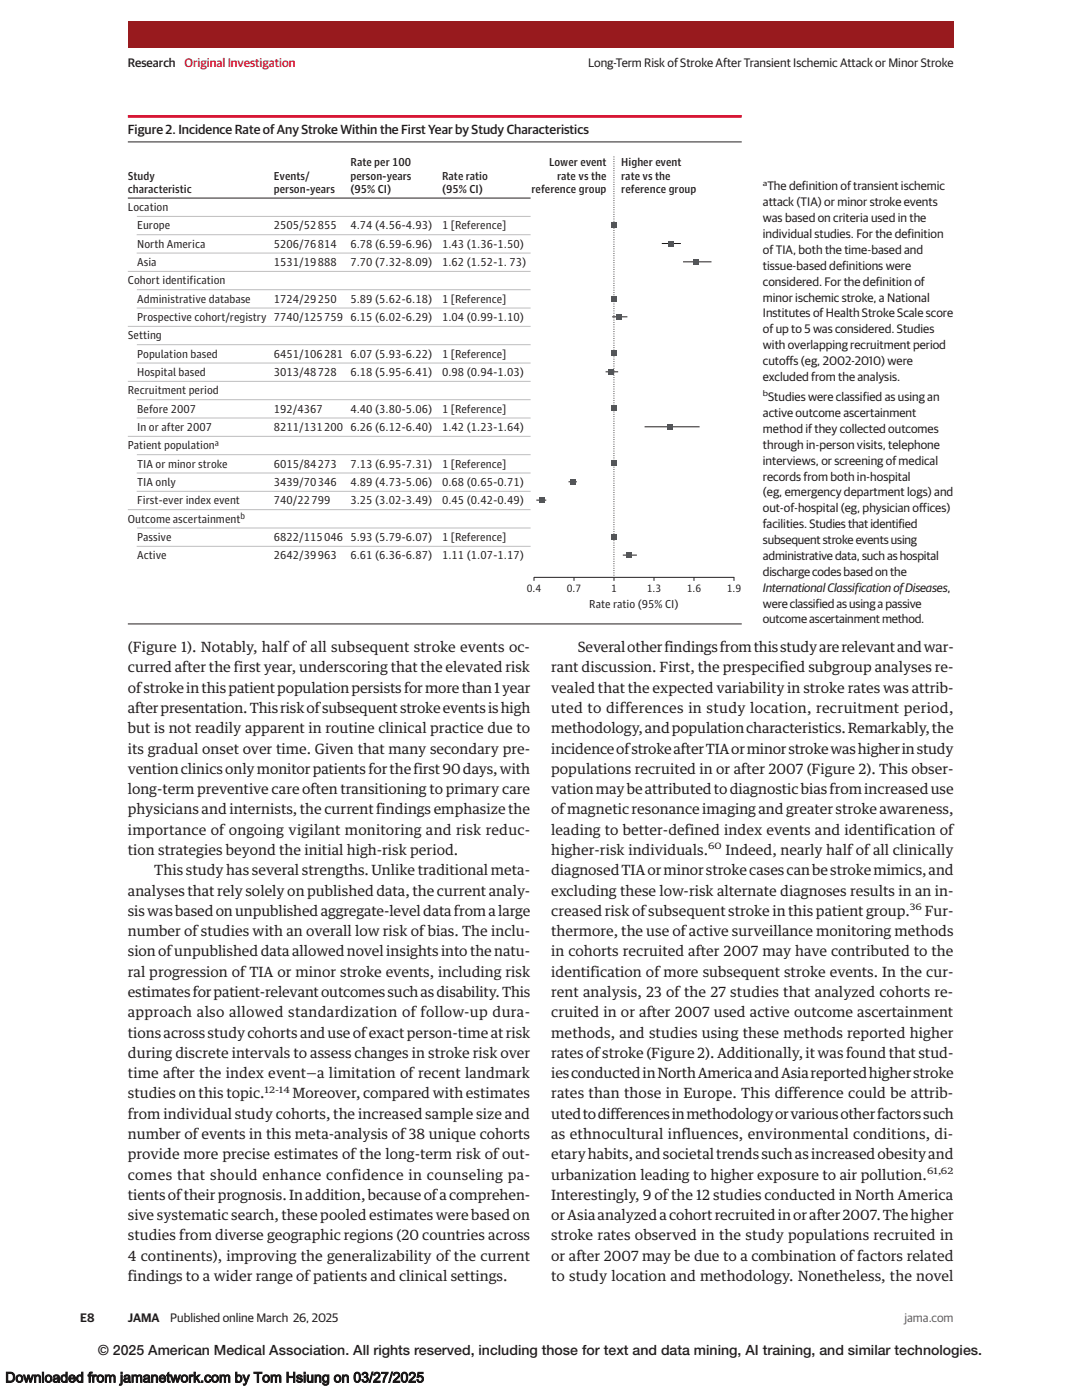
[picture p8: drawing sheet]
<svg xmlns="http://www.w3.org/2000/svg" width="216mm" height="279mm" viewBox="0 0 216 279" stroke-linecap="round" stroke-linejoin="round" font-family="sans-serif">
<defs><g id="words">
<g font-size="2.8" fill="#231f20">
<text x="25.5" y="130.1">(Figure 1). Notably, half of all subsequent stroke events oc-</text>
<text x="115.3" y="130.1">Severalotherfindingsfromthisstudyarerelevantandwar-</text>
<text x="25.5" y="134.2">curred after the first year, underscoring that the elevated risk</text>
<text x="110" y="134.2">rant discussion. First, the prespecified subgroup analyses re-</text>
<text x="25.5" y="138.2">ofstrokeinthispatientpopulationpersistsformorethan1year</text>
<text x="25.5" y="142.3">afterpresentation.Thisriskofsubsequentstrokeeventsishigh</text>
<text x="110" y="138.2">vealed that the expected variability in stroke rates was attrib-</text>
<text x="110" y="142.3">uted to differences in study location, recruitment period,</text>
<text x="25.5" y="146.3">but is not readily apparent in routine clinical practice due to</text>
<text x="110" y="146.3">methodology,andpopulationcharacteristics.Remarkably,the</text>
<text x="25.5" y="150.4">its gradual onset over time. Given that many secondary pre-</text>
<text x="25.5" y="154.4">ventionclinicsonlymonitorpatientsforthefirst90days,with</text>
<text x="110" y="150.4">incidenceofstrokeafterTIAorminorstrokewashigherinstudy</text>
<text x="110" y="154.4">populations recruited in or after 2007 (Figure 2). This obser-</text>
<text x="25.5" y="158.5">long-term preventive care often transitioning to primary care</text>
<text x="110" y="158.5">vationmaybeattributedtodiagnosticbiasfromincreaseduse</text>
<text x="25.5" y="162.5">physicians and internists, the current findings emphasize the</text>
<text x="25.5" y="166.6">importance of ongoing vigilant monitoring and risk reduc-</text>
<text x="110" y="162.5">ofmagneticresonanceimagingandgreaterstrokeawareness,</text>
<text x="110" y="166.6">leading to better-defined index events and identification of</text>
<text x="25.5" y="170.6">tion strategies beyond the initial high-risk period.</text>
<text x="110" y="170.6">higher-risk individuals.</text>
<text x="144.7" y="170.6">Indeed, nearly half of all clinically</text>
<text x="25.5" y="178.7">analyses that rely solely on published data, the current analy-</text>
<text x="30.8" y="174.7">This study has several strengths. Unlike traditional meta-</text>
<text x="110" y="174.7">diagnosedTIAorminorstrokecasescanbestrokemimics,and</text>
<text x="110" y="178.7">excluding these low-risk alternate diagnoses results in an in-</text>
<text x="25.5" y="182.8">siswasbasedonunpublishedaggregate-leveldatafromalarge</text>
<text x="110" y="182.8">creased risk ofsubsequent stroke in this patient group.</text>
<text x="184.5" y="182.8">Fur-</text>
<text x="25.5" y="186.8">number ofstudies with an overall low risk ofbias. The inclu-</text>
<text x="25.5" y="190.9">sionofunpublisheddataallowednovelinsightsintothenatu-</text>
<text x="110" y="186.8">thermore, the use ofactive surveillance monitoring methods</text>
<text x="110" y="190.9">in cohorts recruited after 2007 may have contributed to the</text>
<text x="25.5" y="194.9">ral progression of TIA or minor stroke events, including risk</text>
<text x="110" y="194.9">identification of more subsequent stroke events. In the cur-</text>
<text x="25.5" y="199">estimatesforpatient-relevantoutcomessuchasdisability.This</text>
<text x="25.5" y="203">approach also allowed standardization of follow-up dura-</text>
<text x="110" y="199">rent analysis, 23 of the 27 studies that analyzed cohorts re-</text>
<text x="110" y="203">cruited in or after 2007 used active outcome ascertainment</text>
<text x="25.5" y="207.1">tionsacrossstudycohortsanduseofexactperson-timeatrisk</text>
<text x="110" y="207.1">methods, and studies using these methods reported higher</text>
<text x="25.5" y="211.1">during discrete intervals to assess changes in stroke risk over</text>
<text x="25.5" y="215.2">time after the index event—a limitation of recent landmark</text>
<text x="110" y="211.1">rates ofstroke (Figure 2). Additionally, it was found that stud-</text>
<text x="110" y="215.2">iesconductedinNorthAmericaandAsiareportedhigherstroke</text>
<text x="25.5" y="219.2">studies on this topic.</text>
<text x="58.4" y="219.2">Moreover, compared with estimates</text>
<text x="110" y="219.2">rates than those in Europe. This difference could be attrib-</text>
<text x="25.5" y="223.3">from individual study cohorts, the increased sample size and</text>
<text x="25.5" y="227.3">number of events in this meta-analysis of 38 unique cohorts</text>
<text x="110" y="223.3">utedtodifferencesinmethodologyorvariousotherfactorssuch</text>
<text x="110" y="227.3">as ethnocultural influences, environmental conditions, di-</text>
<text x="25.5" y="231.4">provide more precise estimates of the long-term risk of out-</text>
<text x="110" y="231.4">etaryhabits,andsocietaltrendssuchasincreasedobesityand</text>
<text x="25.5" y="235.4">comes that should enhance confidence in counseling pa-</text>
<text x="25.5" y="239.4">tientsoftheirprognosis.Inaddition,becauseofacomprehen-</text>
<text x="110" y="235.4">urbanization leading to higher exposure to air pollution.</text>
<text x="110" y="239.4">Interestingly, 9 ofthe 12 studies conducted in North America</text>
<text x="25.5" y="243.5">sive systematic search, these pooled estimates were based on</text>
<text x="110" y="243.5">orAsiaanalyzedacohortrecruitedinorafter2007.Thehigher</text>
<text x="25.5" y="247.5">studies from diverse geographic regions (20 countries across</text>
<text x="25.5" y="251.6">4 continents), improving the generalizability of the current</text>
<text x="110" y="247.5">stroke rates observed in the study populations recruited in</text>
<text x="110" y="251.6">or after 2007 may be due to a combination of factors related</text>
<text x="25.5" y="255.6">findings to a wider range ofpatients and clinical settings.</text>
<text x="110" y="255.6">to study location and methodology. Nonetheless, the novel</text>
<text x="19.5" y="270.4">© 2025 American Medical Association. All rights reserved, including those for text and data mining, AI training, and similar technologies.</text>
</g>
<text font-size="2.8" x="1.1" y="275.9">Downloaded from jamanetwork.com by Tom Hsiung on 03/27/2025</text>
<text font-size="2.6" fill="#231f20" x="25.5" y="26.6">Figure 2. Incidence Rate ofAny Stroke Within the First Year by Study Characteristics</text>
<g font-size="2.5" fill="#231f20">
<text x="25.5" y="13.4">Research</text>
<text x="117.4" y="13.4">Long-Term Risk ofStroke After Transient Ischemic Attack or Minor Stroke</text>
<text x="152.2" y="41.2">attack (TIA) or minor stroke events</text>
<text x="153.1" y="38">The definition oftransient ischemic</text>
<text x="152.2" y="44.3">was based on criteria used in the</text>
<text x="152.2" y="47.5">individual studies. For the definition</text>
<text x="152.2" y="50.7">ofTIA, both the time-based and</text>
<text x="152.2" y="53.9">tissue-based definitions were</text>
<text x="152.2" y="57">considered. For the definition of</text>
<text x="152.2" y="60.2">minor ischemic stroke, a National</text>
<text x="152.2" y="63.4">Institutes ofHealth Stroke Scale score</text>
<text x="152.2" y="66.5">ofup to 5 was considered. Studies</text>
<text x="152.2" y="69.7">with overlapping recruitment period</text>
<text x="152.2" y="72.9">cutoffs (eg, 2002-2010) were</text>
<text x="152.2" y="76">excluded from the analysis.</text>
<text x="152.2" y="83.2">active outcome ascertainment</text>
<text x="153.3" y="80.1">Studies were classified as using an</text>
<text x="152.2" y="86.4">method ifthey collected outcomes</text>
<text x="152.2" y="89.6">through in-person visits, telephone</text>
<text x="152.2" y="92.7">interviews, or screening ofmedical</text>
<text x="152.2" y="95.9">records from both in-hospital</text>
<text x="152.2" y="99.1">(eg, emergency department logs) and</text>
<text x="152.2" y="102.3">out-of-hospital (eg, physician offices)</text>
<text x="152.2" y="105.4">facilities. Studiesthatidentified</text>
<text x="152.2" y="108.6">subsequentstrokeeventsusing</text>
<text x="152.2" y="111.8">administrativedata,suchashospital</text>
<text x="152.2" y="114.9">dischargecodesbasedonthe</text>
<text x="152.2" y="118.1">InternationalClassificationofDiseases,</text>
<text x="152.2" y="121.3">wereclassifiedasusingapassive</text>
<text x="152.2" y="124.4">outcomeascertainmentmethod.</text>
<text x="16" y="263.9">E8</text>
<text x="25.5" y="263.9">JAMA</text>
<text x="34" y="263.9">Published online March 26, 2025</text>
</g>
<text font-size="2.5" fill="#d71634" x="36.8" y="13.4">Original Investigation</text>
<text font-size="2.5" fill="#3a53a3" x="180.5" y="263.9">jama.com</text>
<g font-size="2.3" fill="#231f20">
<text x="25.5" y="35.8">Study</text>
<text x="54.7" y="35.8">Events/</text>
<text x="69.9" y="33.1">Rate per 100</text>
<text x="69.9" y="35.8">person-years</text>
<text x="88.2" y="35.8">Rate ratio</text>
<text x="109.5" y="33.1">Lower event</text>
<text x="111.2" y="35.8">rate vs the</text>
<text x="124" y="33.1">Higher event</text>
<text x="124" y="35.8">rate vs the</text>
<text x="25.5" y="38.6">characteristic</text>
<text x="54.7" y="38.6">person-years</text>
<text x="69.9" y="38.6">(95% CI)</text>
<text x="88.2" y="38.6">(95% CI)</text>
<text x="106.1" y="38.6">reference group</text>
<text x="124" y="38.6">reference group</text>
<text x="25.5" y="42.1">Location</text>
<text x="27.4" y="45.8">Europe</text>
<text x="54.7" y="45.8">2505/52855</text>
<text x="69.9" y="45.8">4.74 (4.56-4.93)</text>
<text x="88.2" y="45.8">1 [Reference]</text>
<text x="27.4" y="49.4">North America</text>
<text x="27.4" y="53.1">Asia</text>
<text x="54.7" y="49.4">5206/76814</text>
<text x="54.7" y="53.1">1531/19888</text>
<text x="69.9" y="49.4">6.78 (6.59-6.96)</text>
<text x="69.9" y="53.1">7.70 (7.32-8.09)</text>
<text x="88.2" y="53.1">1.62 (1.52-1. 73)</text>
<text x="88.2" y="49.4">1.43 (1.36-1.50)</text>
<text x="25.5" y="56.7">Cohort identification</text>
<text x="27.4" y="60.4">Administrative database</text>
<text x="27.4" y="64">Prospective cohort/registry 7740/125759 6.15 (6.02-6.29)</text>
<text x="54.7" y="60.4">1724/29250</text>
<text x="69.9" y="60.4">5.89 (5.62-6.18)</text>
<text x="88.2" y="64">1.04 (0.99-1.10)</text>
<text x="88.2" y="60.4">1 [Reference]</text>
<text x="25.5" y="67.7">Setting</text>
<text x="27.4" y="71.4">Population based</text>
<text x="54.7" y="71.4">6451/106281 6.07 (5.93-6.22)</text>
<text x="88.2" y="71.4">1 [Reference]</text>
<text x="27.4" y="75">Hospital based</text>
<text x="54.7" y="75">3013/48728</text>
<text x="69.9" y="75">6.18 (5.95-6.41)</text>
<text x="88.2" y="75">0.98 (0.94-1.03)</text>
<text x="25.5" y="78.7">Recruitment period</text>
<text x="27.4" y="82.3">Before 2007</text>
<text x="54.7" y="82.3">192/4367</text>
<text x="69.9" y="82.3">4.40 (3.80-5.06)</text>
<text x="88.2" y="82.3">1 [Reference]</text>
<text x="25.5" y="89.6">Patient population</text>
<text x="27.4" y="86">In or after 2007</text>
<text x="54.7" y="86">8211/131200 6.26 (6.12-6.40)</text>
<text x="88.2" y="86">1.42 (1.23-1.64)</text>
<text x="27.4" y="93.3">TIA or minor stroke</text>
<text x="54.7" y="93.3">6015/84273</text>
<text x="69.9" y="93.3">7.13 (6.95-7.31)</text>
<text x="88.2" y="93.3">1 [Reference]</text>
<text x="27.4" y="97">TIA only</text>
<text x="27.4" y="100.6">First-ever index event</text>
<text x="54.7" y="97">3439/70346</text>
<text x="54.7" y="100.6">740/22799</text>
<text x="69.9" y="97">4.89 (4.73-5.06)</text>
<text x="69.9" y="100.6">3.25 (3.02-3.49)</text>
<text x="88.2" y="97">0.68 (0.65-0.71)</text>
<text x="88.2" y="100.6">0.45 (0.42-0.49)</text>
<text x="25.5" y="104.3">Outcome ascertainment</text>
<text x="27.4" y="107.9">Passive</text>
<text x="54.7" y="107.9">6822/115046 5.93 (5.79-6.07)</text>
<text x="88.2" y="107.9">1 [Reference]</text>
<text x="27.4" y="111.6">Active</text>
<text x="54.7" y="111.6">2642/39963</text>
<text x="69.9" y="111.6">6.61 (6.36-6.87)</text>
<text x="88.2" y="111.6">1.11 (1.07-1.17)</text>
<text x="117.6" y="121.3">Rate ratio (95% CI)</text>
</g>
<g font-size="2.1" fill="#231f20">
<text x="105.1" y="118.1">0.4</text>
<text x="113.1" y="118.1">0.7</text>
<text x="121.9" y="118.1">1</text>
<text x="129" y="118.1">1.3</text>
<text x="137" y="118.1">1.6</text>
<text x="145" y="118.1">1.9</text>
</g>
<g font-size="1.8" fill="#231f20">
<text x="42.9" y="89">a</text>
<text x="48" y="103.6">b</text>
<text x="141.3" y="169.5">60</text>
<text x="181.6" y="181.6">36</text>
<text x="52.8" y="218.1">12-14</text>
<text x="185" y="234.3">61,62</text>
</g>
<g font-size="1.6" fill="#231f20">
<text x="152.2" y="37">a</text>
<text x="152.2" y="79.1">b</text>
</g>
</g></defs>
<path d="M25.5 4.2h164.7v5.3h-164.7z" fill="#981a1e"/>
<path d="M25.5 23.2h122.5" fill="none" stroke="#d71634" stroke-width=".53"/>
<path d="M25.5 28.3h122.5M25.5 39.5h80.4M106.6 115.2h39.9M106.6 115.2v.7M114.5 115.2v.7M122.5 115.2v.7M130.5 115.2v.7M138.5 115.2v.7M146.5 115.2v.7" fill="none" stroke="#231f20" stroke-width=".2"/>
<path d="M122.5 31.3v83.6" fill="none" stroke="#231f20" stroke-width=".2" stroke-dasharray="0 .4"/>
<path d="M27.3 46.8h78.6M27.3 43.2h78.6" fill="none" stroke="#bcbdc0" stroke-width=".2"/>
<path d="M122 44.4h1v1h-1z" fill="#2d5662"/>
<path d="M27.3 50.5h78.6" fill="none" stroke="#bcbdc0" stroke-width=".2"/>
<path d="M132.1 48.6h3.8" fill="none" stroke="#231f20" stroke-width=".2"/>
<path d="M133.4 48.1h1.1v1h-1.1z" fill="#2d5662"/>
<path d="M136.3 52.3h5.7" fill="none" stroke="#231f20" stroke-width=".2"/>
<path d="M138.5 51.8h1v1h-1z" fill="#2d5662"/>
<path d="M25.5 87.1h80.4M27.3 94.4h78.6M27.3 90.7h78.6" fill="none" stroke="#bcbdc0" stroke-width=".2"/>
<path d="M122 92h1v1h-1z" fill="#2d5662"/>
<path d="M27.3 98.1h78.6" fill="none" stroke="#bcbdc0" stroke-width=".2"/>
<path d="M113.4 96.2h1.7" fill="none" stroke="#231f20" stroke-width=".2"/>
<path d="M113.8 95.7h1v1h-1z" fill="#2d5662"/>
<path d="M107 99.8h2" fill="none" stroke="#231f20" stroke-width=".2"/>
<path d="M107.6 99.3h1v1h-1z" fill="#2d5662"/>
<path d="M25.5 54.2h80.4M27.3 57.8h78.6M27.3 61.5h78.6" fill="none" stroke="#bcbdc0" stroke-width=".2"/>
<path d="M122 59.1h1v1h-1z" fill="#2d5662"/>
<path d="M122.2 63.2h3" fill="none" stroke="#231f20" stroke-width=".2"/>
<path d="M123 62.7h1v1h-1z" fill="#2d5662"/>
<path d="M25.5 65.1h80.4M27.3 72.5h78.6M27.3 68.8h78.6" fill="none" stroke="#bcbdc0" stroke-width=".2"/>
<path d="M122 70h1v1h-1z" fill="#2d5662"/>
<path d="M120.8 74.2h2.5" fill="none" stroke="#231f20" stroke-width=".2"/>
<path d="M121.4 73.7h1v1h-1z" fill="#2d5662"/>
<path d="M25.5 76.1h80.4M27.3 79.8h78.6M27.3 83.4h78.6" fill="none" stroke="#bcbdc0" stroke-width=".2"/>
<path d="M122 81h1v1h-1z" fill="#2d5662"/>
<path d="M128.6 85.2h11" fill="none" stroke="#231f20" stroke-width=".2"/>
<path d="M133.2 84.7h1v1h-1z" fill="#2d5662"/>
<path d="M25.5 101.7h80.4M27.3 109h78.6M27.3 105.4h78.6" fill="none" stroke="#bcbdc0" stroke-width=".2"/>
<path d="M122 106.6h1v1h-1z" fill="#2d5662"/>
<path d="M124.3 110.8h2.8" fill="none" stroke="#231f20" stroke-width=".2"/>
<path d="M124.9 110.3h1v1h-1z" fill="#2d5662"/>
<path d="M25.5 124.5h122.5" fill="none" stroke="#231f20" stroke-width=".2"/>
<use href="#words"/>
</svg>
